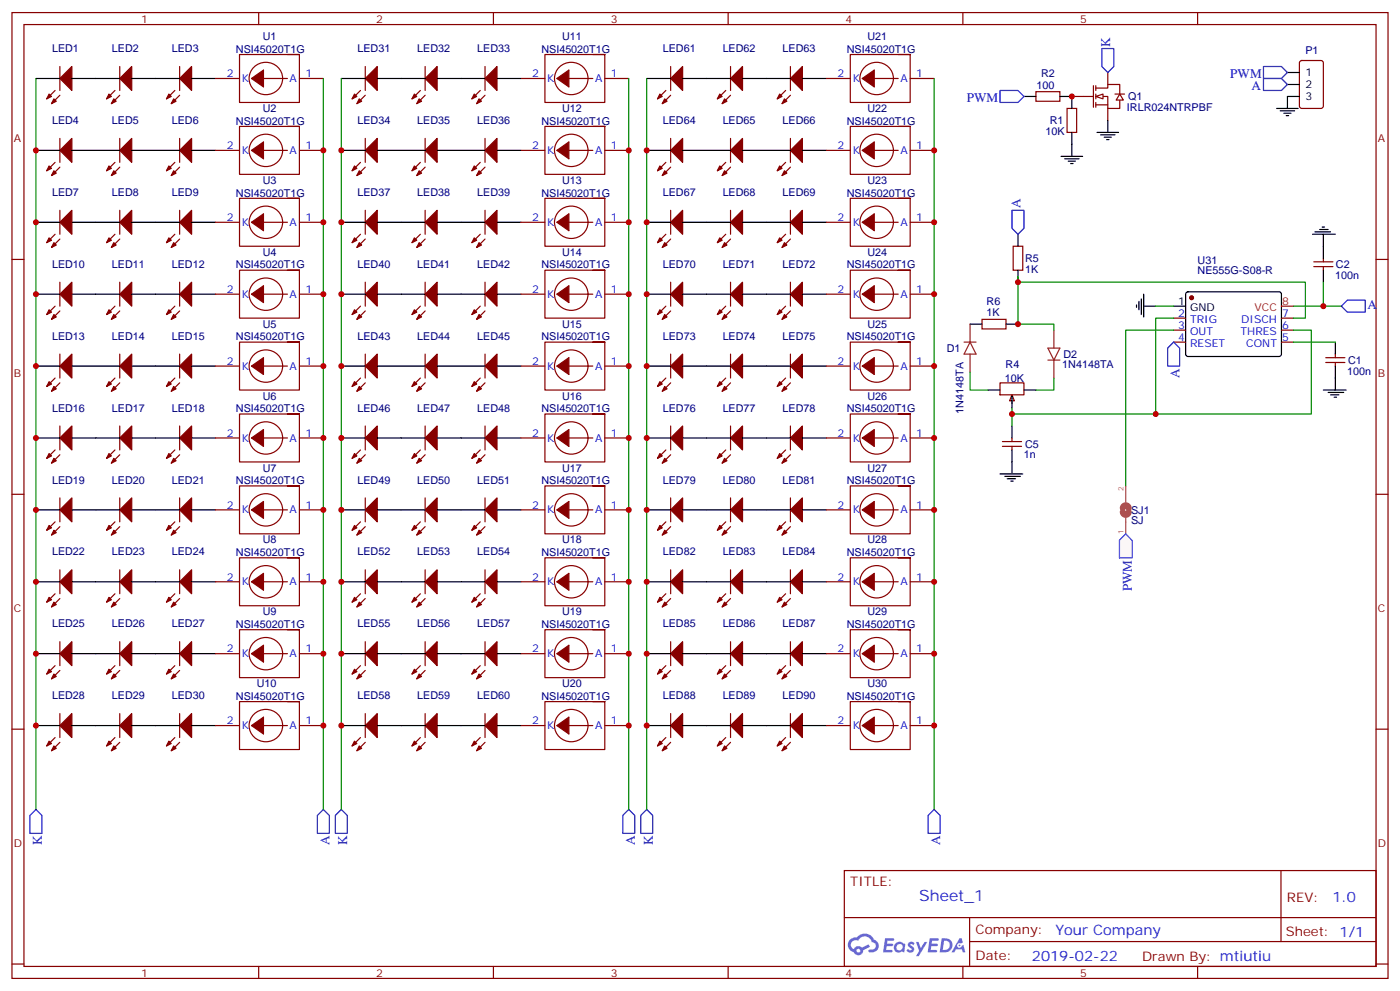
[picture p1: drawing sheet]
<svg xmlns="http://www.w3.org/2000/svg" width="412mm" height="292mm" viewBox="0 0 412 292" stroke-linecap="round" stroke-linejoin="round" font-family="sans-serif">
<defs><g id="words">
<text font-size="4.6" fill="#00f" x="270.8" y="265.3">Sheet_1</text>
<g font-size="4.2" fill="#00f">
<text x="392.5" y="265.6">1.0</text>
<text x="310.9" y="275.1">Your Company</text>
<text x="304" y="282.9">2019-02-22</text>
</g>
<g font-size="3.9" fill="#00f">
<text x="327.1" y="13.8" transform="rotate(-90 327.1 13.8)">K</text>
<text x="362.4" y="23.1">PWM</text>
<text x="368.6" y="26.6">A</text>
<text x="284.8" y="30.2">PWM</text>
<text x="300.6" y="61.2" transform="rotate(-90 300.6 61.2)">A</text>
<text x="402.9" y="90.9">A</text>
<text x="347.4" y="111.4" transform="rotate(-90 347.4 111.4)">A</text>
<text x="333.4" y="174.1" transform="rotate(-90 333.4 174.1)">PWM</text>
<text x="12.4" y="248.7" transform="rotate(-90 12.4 248.7)">K</text>
<text x="97" y="248.9" transform="rotate(-90 97 248.9)">A</text>
<text x="102.3" y="248.7" transform="rotate(-90 102.3 248.7)">K</text>
<text x="187" y="248.9" transform="rotate(-90 187 248.9)">A</text>
<text x="192.3" y="248.7" transform="rotate(-90 192.3 248.7)">K</text>
<text x="276.9" y="248.9" transform="rotate(-90 276.9 248.9)">A</text>
</g>
<g font-size="3.9" fill="#800">
<text x="250.5" y="260.9">TITLE:</text>
<text x="379.1" y="265.6">REV:</text>
<text x="287.4" y="275.1">Company:</text>
<text x="378.7" y="275.7">Sheet: 1/1</text>
<text x="287.4" y="282.8">Date:</text>
<text x="336.4" y="282.8">Drawn By: mtiutiu</text>
</g>
<g font-size="3.2" fill="#800">
<text x="41.6" y="6.7">1</text>
<text x="110.8" y="6.7">2</text>
<text x="179.9" y="6.7">3</text>
<text x="249.1" y="6.7">4</text>
<text x="318.2" y="6.7">5</text>
<text x="4.1" y="41.8">A</text>
<text x="405.9" y="41.8">A</text>
<text x="4.1" y="110.9">B</text>
<text x="405.9" y="110.9">B</text>
<text x="4.1" y="180.1">C</text>
<text x="405.9" y="180.1">C</text>
<text x="4.1" y="249.2">D</text>
<text x="405.9" y="249.2">D</text>
<text x="41.6" y="287.5">1</text>
<text x="110.8" y="287.5">2</text>
<text x="179.9" y="287.5">3</text>
<text x="249.1" y="287.5">4</text>
<text x="318.2" y="287.5">5</text>
</g>
<g font-size="3.2" fill="#000080">
<text x="77.4" y="11.8">U1</text>
<text x="165.6" y="11.8">U11</text>
<text x="255.5" y="11.8">U21</text>
<text x="15.3" y="15.3">LED1</text>
<text x="33" y="15.3">LED2</text>
<text x="50.6" y="15.3">LED3</text>
<text x="69.5" y="15.5">NSI45020T1G</text>
<text x="105.3" y="15.3">LED31</text>
<text x="122.9" y="15.3">LED32</text>
<text x="140.6" y="15.3">LED33</text>
<text x="159.5" y="15.5">NSI45020T1G</text>
<text x="195.2" y="15.3">LED61</text>
<text x="212.9" y="15.3">LED62</text>
<text x="230.5" y="15.3">LED63</text>
<text x="249.4" y="15.5">NSI45020T1G</text>
<text x="384.5" y="15.9">P1</text>
<text x="306.7" y="22.8">R2</text>
<text x="305.4" y="26.1">100</text>
<text x="332.3" y="29.5">Q1</text>
<text x="77.4" y="33">U2</text>
<text x="165.6" y="33">U12</text>
<text x="255.5" y="33">U22</text>
<text x="332" y="32.6">IRLR024NTRPBF</text>
<text x="15.3" y="36.5">LED4</text>
<text x="33" y="36.5">LED5</text>
<text x="50.6" y="36.5">LED6</text>
<text x="69.5" y="36.7">NSI45020T1G</text>
<text x="105.3" y="36.5">LED34</text>
<text x="122.9" y="36.5">LED35</text>
<text x="140.6" y="36.5">LED36</text>
<text x="159.5" y="36.7">NSI45020T1G</text>
<text x="195.2" y="36.5">LED64</text>
<text x="212.9" y="36.5">LED65</text>
<text x="230.5" y="36.5">LED66</text>
<text x="249.4" y="36.7">NSI45020T1G</text>
<text x="308" y="39.7">10K</text>
<text x="309.2" y="36.5">R1</text>
<text x="15.3" y="57.7">LED7</text>
<text x="33" y="57.7">LED8</text>
<text x="50.6" y="57.7">LED9</text>
<text x="69.5" y="57.9">NSI45020T1G</text>
<text x="77.4" y="54.2">U3</text>
<text x="105.3" y="57.7">LED37</text>
<text x="122.9" y="57.7">LED38</text>
<text x="140.6" y="57.7">LED39</text>
<text x="159.5" y="57.9">NSI45020T1G</text>
<text x="165.6" y="54.2">U13</text>
<text x="195.2" y="57.7">LED67</text>
<text x="212.9" y="57.7">LED68</text>
<text x="230.5" y="57.7">LED69</text>
<text x="249.4" y="57.9">NSI45020T1G</text>
<text x="255.5" y="54.2">U23</text>
<text x="77.4" y="75.3">U4</text>
<text x="165.6" y="75.3">U14</text>
<text x="255.5" y="75.3">U24</text>
<text x="302" y="77.2">R5</text>
<text x="352.8" y="77.6">U31</text>
<text x="15.3" y="78.8">LED10</text>
<text x="33" y="78.8">LED11</text>
<text x="50.6" y="78.8">LED12</text>
<text x="69.5" y="79">NSI45020T1G</text>
<text x="105.3" y="78.8">LED40</text>
<text x="122.9" y="78.8">LED41</text>
<text x="140.6" y="78.8">LED42</text>
<text x="159.5" y="79">NSI45020T1G</text>
<text x="195.2" y="78.8">LED70</text>
<text x="212.9" y="78.8">LED71</text>
<text x="230.5" y="78.8">LED72</text>
<text x="249.4" y="79">NSI45020T1G</text>
<text x="302" y="80.4">1K</text>
<text x="352.8" y="80.8">NE555G-S08-R</text>
<text x="393.3" y="82.1">100n</text>
<text x="393.5" y="78.9">C2</text>
<text x="290.6" y="89.7">R6</text>
<text x="290.6" y="93">1K</text>
<text x="15.3" y="100">LED13</text>
<text x="33" y="100">LED14</text>
<text x="50.6" y="100">LED15</text>
<text x="69.5" y="100.2">NSI45020T1G</text>
<text x="77.4" y="96.5">U5</text>
<text x="105.3" y="100">LED43</text>
<text x="122.9" y="100">LED44</text>
<text x="140.6" y="100">LED45</text>
<text x="159.5" y="100.2">NSI45020T1G</text>
<text x="165.6" y="96.5">U15</text>
<text x="195.2" y="100">LED73</text>
<text x="212.9" y="100">LED74</text>
<text x="230.5" y="100">LED75</text>
<text x="249.4" y="100.2">NSI45020T1G</text>
<text x="255.5" y="96.5">U25</text>
<text x="278.9" y="103.5">D1</text>
<text x="313.3" y="105.3">D2</text>
<text x="397.1" y="107.1">C1</text>
<text x="296" y="112.5">10K</text>
<text x="296.2" y="108.4">R4</text>
<text x="312.9" y="108.5">1N4148TA</text>
<text x="396.9" y="110.4">100n</text>
<text x="77.4" y="117.7">U6</text>
<text x="165.6" y="117.7">U16</text>
<text x="255.5" y="117.7">U26</text>
<text x="15.3" y="121.2">LED16</text>
<text x="33" y="121.2">LED17</text>
<text x="50.6" y="121.2">LED18</text>
<text x="69.5" y="121.4">NSI45020T1G</text>
<text x="105.3" y="121.2">LED46</text>
<text x="122.9" y="121.2">LED47</text>
<text x="140.6" y="121.2">LED48</text>
<text x="159.5" y="121.4">NSI45020T1G</text>
<text x="195.2" y="121.2">LED76</text>
<text x="212.9" y="121.2">LED77</text>
<text x="230.5" y="121.2">LED78</text>
<text x="249.4" y="121.4">NSI45020T1G</text>
<text x="283.8" y="121.8" transform="rotate(-90 283.8 121.8)">1N4148TA</text>
<text x="302" y="131.8">C5</text>
<text x="301.6" y="134.9">1n</text>
<text x="15.3" y="142.3">LED19</text>
<text x="33" y="142.3">LED20</text>
<text x="50.6" y="142.3">LED21</text>
<text x="69.5" y="142.5">NSI45020T1G</text>
<text x="77.4" y="138.8">U7</text>
<text x="105.3" y="142.3">LED49</text>
<text x="122.9" y="142.3">LED50</text>
<text x="140.6" y="142.3">LED51</text>
<text x="159.5" y="142.5">NSI45020T1G</text>
<text x="165.6" y="138.8">U17</text>
<text x="195.2" y="142.3">LED79</text>
<text x="212.9" y="142.3">LED80</text>
<text x="230.5" y="142.3">LED81</text>
<text x="249.4" y="142.5">NSI45020T1G</text>
<text x="255.5" y="138.8">U27</text>
<text x="333.2" y="154.4">SJ</text>
<text x="333.2" y="151.3">SJ1</text>
<text x="77.4" y="160">U8</text>
<text x="165.6" y="160">U18</text>
<text x="255.5" y="160">U28</text>
<text x="15.3" y="163.5">LED22</text>
<text x="33" y="163.5">LED23</text>
<text x="50.6" y="163.5">LED24</text>
<text x="69.5" y="163.7">NSI45020T1G</text>
<text x="105.3" y="163.5">LED52</text>
<text x="122.9" y="163.5">LED53</text>
<text x="140.6" y="163.5">LED54</text>
<text x="159.5" y="163.7">NSI45020T1G</text>
<text x="195.2" y="163.5">LED82</text>
<text x="212.9" y="163.5">LED83</text>
<text x="230.5" y="163.5">LED84</text>
<text x="249.4" y="163.7">NSI45020T1G</text>
<text x="15.3" y="184.7">LED25</text>
<text x="33" y="184.7">LED26</text>
<text x="50.6" y="184.7">LED27</text>
<text x="69.5" y="184.9">NSI45020T1G</text>
<text x="77.4" y="181.2">U9</text>
<text x="105.3" y="184.7">LED55</text>
<text x="122.9" y="184.7">LED56</text>
<text x="140.6" y="184.7">LED57</text>
<text x="159.5" y="184.9">NSI45020T1G</text>
<text x="165.6" y="181.2">U19</text>
<text x="195.2" y="184.7">LED85</text>
<text x="212.9" y="184.7">LED86</text>
<text x="230.5" y="184.7">LED87</text>
<text x="249.4" y="184.9">NSI45020T1G</text>
<text x="255.5" y="181.2">U29</text>
<text x="75.6" y="202.3">U10</text>
<text x="165.6" y="202.3">U20</text>
<text x="255.5" y="202.3">U30</text>
<text x="15.3" y="205.8">LED28</text>
<text x="33" y="205.8">LED29</text>
<text x="50.6" y="205.8">LED30</text>
<text x="69.5" y="206">NSI45020T1G</text>
<text x="105.3" y="205.8">LED58</text>
<text x="122.9" y="205.8">LED59</text>
<text x="140.6" y="205.8">LED60</text>
<text x="159.5" y="206">NSI45020T1G</text>
<text x="195.2" y="205.8">LED88</text>
<text x="212.9" y="205.8">LED89</text>
<text x="230.5" y="205.8">LED90</text>
<text x="249.4" y="206">NSI45020T1G</text>
</g>
<g font-size="3.2" fill="#00f">
<text x="66.8" y="22.8">2</text>
<text x="90" y="22.8">1</text>
<text x="156.7" y="22.8">2</text>
<text x="179.9" y="22.8">1</text>
<text x="246.7" y="22.8">2</text>
<text x="269.9" y="22.8">1</text>
<text x="71.3" y="24.2">K</text>
<text x="85.3" y="24.2">A</text>
<text x="161.2" y="24.2">K</text>
<text x="175.3" y="24.2">A</text>
<text x="251.2" y="24.2">K</text>
<text x="265.2" y="24.2">A</text>
<text x="66.8" y="43.9">2</text>
<text x="71.3" y="45.3">K</text>
<text x="85.3" y="45.3">A</text>
<text x="90" y="43.9">1</text>
<text x="156.7" y="43.9">2</text>
<text x="161.2" y="45.3">K</text>
<text x="175.3" y="45.3">A</text>
<text x="179.9" y="43.9">1</text>
<text x="246.7" y="43.9">2</text>
<text x="251.2" y="45.3">K</text>
<text x="265.2" y="45.3">A</text>
<text x="269.9" y="43.9">1</text>
<text x="66.8" y="65.1">2</text>
<text x="90" y="65.1">1</text>
<text x="156.7" y="65.1">2</text>
<text x="179.9" y="65.1">1</text>
<text x="246.7" y="65.1">2</text>
<text x="269.9" y="65.1">1</text>
<text x="71.3" y="66.5">K</text>
<text x="85.3" y="66.5">A</text>
<text x="161.2" y="66.5">K</text>
<text x="175.3" y="66.5">A</text>
<text x="251.2" y="66.5">K</text>
<text x="265.2" y="66.5">A</text>
<text x="66.8" y="86.3">2</text>
<text x="71.3" y="87.7">K</text>
<text x="85.3" y="87.7">A</text>
<text x="90" y="86.3">1</text>
<text x="156.7" y="86.3">2</text>
<text x="161.2" y="87.7">K</text>
<text x="175.3" y="87.7">A</text>
<text x="179.9" y="86.3">1</text>
<text x="246.7" y="86.3">2</text>
<text x="251.2" y="87.7">K</text>
<text x="265.2" y="87.7">A</text>
<text x="269.9" y="86.3">1</text>
<text x="347.1" y="93.3">2</text>
<text x="350.6" y="95.1">TRIG</text>
<text x="365.6" y="95.1">DISCH</text>
<text x="377.6" y="93.3">7</text>
<text x="347.1" y="96.8">3</text>
<text x="347.1" y="100.4">4</text>
<text x="350.6" y="98.6">OUT</text>
<text x="365.4" y="98.6">THRES</text>
<text x="377.6" y="100.4">5</text>
<text x="377.6" y="96.8">6</text>
<text x="66.8" y="107.4">2</text>
<text x="90" y="107.4">1</text>
<text x="156.7" y="107.4">2</text>
<text x="179.9" y="107.4">1</text>
<text x="246.7" y="107.4">2</text>
<text x="269.9" y="107.4">1</text>
<text x="350.6" y="102.1">RESET</text>
<text x="367.1" y="102.1">CONT</text>
<text x="71.3" y="108.8">K</text>
<text x="85.3" y="108.8">A</text>
<text x="161.2" y="108.8">K</text>
<text x="175.3" y="108.8">A</text>
<text x="251.2" y="108.8">K</text>
<text x="265.2" y="108.8">A</text>
<text x="66.8" y="128.6">2</text>
<text x="71.3" y="130">K</text>
<text x="85.3" y="130">A</text>
<text x="90" y="128.6">1</text>
<text x="156.7" y="128.6">2</text>
<text x="161.2" y="130">K</text>
<text x="175.3" y="130">A</text>
<text x="179.9" y="128.6">1</text>
<text x="246.7" y="128.6">2</text>
<text x="251.2" y="130">K</text>
<text x="265.2" y="130">A</text>
<text x="269.9" y="128.6">1</text>
<text x="66.8" y="149.8">2</text>
<text x="90" y="149.8">1</text>
<text x="156.7" y="149.8">2</text>
<text x="179.9" y="149.8">1</text>
<text x="246.7" y="149.8">2</text>
<text x="269.9" y="149.8">1</text>
<text x="71.3" y="151.2">K</text>
<text x="85.3" y="151.2">A</text>
<text x="161.2" y="151.2">K</text>
<text x="175.3" y="151.2">A</text>
<text x="251.2" y="151.2">K</text>
<text x="265.2" y="151.2">A</text>
<text x="66.8" y="170.9">2</text>
<text x="71.3" y="172.3">K</text>
<text x="85.3" y="172.3">A</text>
<text x="90" y="170.9">1</text>
<text x="156.7" y="170.9">2</text>
<text x="161.2" y="172.3">K</text>
<text x="175.3" y="172.3">A</text>
<text x="179.9" y="170.9">1</text>
<text x="246.7" y="170.9">2</text>
<text x="251.2" y="172.3">K</text>
<text x="265.2" y="172.3">A</text>
<text x="269.9" y="170.9">1</text>
<text x="66.8" y="192.1">2</text>
<text x="71.3" y="193.5">K</text>
<text x="85.3" y="193.5">A</text>
<text x="90" y="192.1">1</text>
<text x="156.7" y="192.1">2</text>
<text x="161.2" y="193.5">K</text>
<text x="175.3" y="193.5">A</text>
<text x="179.9" y="192.1">1</text>
<text x="246.7" y="192.1">2</text>
<text x="251.2" y="193.5">K</text>
<text x="265.2" y="193.5">A</text>
<text x="269.9" y="192.1">1</text>
<text x="66.8" y="213.3">2</text>
<text x="71.3" y="214.7">K</text>
<text x="85.3" y="214.7">A</text>
<text x="90" y="213.3">1</text>
<text x="156.7" y="213.3">2</text>
<text x="161.2" y="214.7">K</text>
<text x="175.3" y="214.7">A</text>
<text x="179.9" y="213.3">1</text>
<text x="246.7" y="213.3">2</text>
<text x="251.2" y="214.7">K</text>
<text x="265.2" y="214.7">A</text>
<text x="269.9" y="213.3">1</text>
</g>
<g font-size="3.2">
<text x="384.5" y="22.4">1</text>
<text x="384.5" y="25.9">2</text>
<text x="384.5" y="29.5">3</text>
<text x="347.1" y="89.8">1</text>
<text x="350.6" y="91.5">GND</text>
</g>
<g font-size="3.2" fill="#f00">
<text x="377.6" y="89.8">8</text>
<text x="369.6" y="91.5">VCC</text>
</g>
<g font-size="2.1" fill="#a54b4b">
<text x="330.9" y="144.5" transform="rotate(-90 330.9 144.5)">2</text>
<text x="330.9" y="157.2" transform="rotate(-90 330.9 157.2)">1</text>
</g>
</g></defs>
<g fill="none" stroke="#870000" stroke-width=".35">
<path d="M3.5 3.7h405.4v284.3h-405.4zM7.1 7.2h398.2v277.3h-398.2zM76.2 3.7v3.5M145.3 3.7v3.5M214.5 3.7v3.5M283.6 3.7v3.5M352.8 3.7v3.5M3.5 76.4h3.6M405.3 76.4h3.6M3.5 145.5h3.6M405.3 145.5h3.6M3.5 214.7h3.6"/>
<path d="M405.3 214.7h3.6M248.7 256.3h156.6v28.2h-156.6zM377.3 256.3v20.9M248.7 270.1h156.5M285.6 277.2h119.6M285.6 270.1v14.2M3.5 283.8h3.6M76.2 284.5v3.5M145.3 284.5v3.5M214.5 284.5v3.5M283.6 284.5v3.5M352.8 284.5v3.5"/>
<path d="M405.3 283.8h3.6"/>
</g>
<g fill="#5487ff">
<path d="M267.7 277.5a1.22 1.22 0 0 1 1.7 .2l-.4 .6a.47 .47 0 0 0-.3-.4 .47 .47 0 0 0-.5 .2l.1 .2a1.14 1.14 0 0 1 .8 1.8 1.14 1.14 0 0 1-1.9 0l-.2-.2 .5-.6 .7 .5a.29 .29 0 0 0 .3-.3 .29 .29 0 0 0-.2-.3 1.04 1.04 0 0 1-.6-1.7z"/>
<path d="M260.7 276.2h2.4l.3 .2-.2 .5-1.8 .1-.1 .8h1.5l.3 .4-.3 .4h-1.6l-.2 1.1h1.7l.2 .3-.2 .3-2.6 .1z"/>
<path d="M273.8 276.2h2.4l.3 .2-.1 .5-1.8 .1-.2 .8h1.6l.3 .4-.4 .4-1.6-.1-.1 1.1 1.7 .1 .2 .3-.2 .3-2.6 .1z"/>
<path d="M282.6 276.2h.7l.3 1.3-.6 .3a.69 .69 0 0 0-1 .3 .69 .69 0 0 0 .4 .9 .69 .69 0 0 0 .9-.6l.5-.2 .6 2.2h-.8l-.2-.9h-1.8l-.5 .9h-.8z"/>
<path d="M269.8 277.3h.8l.6 1.8 1.1-1.8h.9l-2.6 4.2h-.8l.9-1.5z"/>
<path d="M277.4 276.2l-.6 4.2h1.3a2.11 2.11 0 0 0 2.5-2.1 2.11 2.11 0 0 0-2.5-2.1zM278.1 277a1.39 1.39 0 0 1 1.7 1.4 1.39 1.39 0 0 1-1.8 1.2h-.3z"/>
<path d="M263.7 277.8a1.54 1.54 0 0 0-.1 2.2 1.54 1.54 0 0 0 2.2 .1l.6 .3 .3-2.3-.2-.3h-.4a1.49 1.49 0 0 0-2.4 0zM264 278.8a.94 .94 0 0 1 1.8 0 .94 .94 0 0 1-1.8 0z"/>
<path d="M250.4 276.6a2.18 2.18 0 0 0 1.1 3.7 1.44 1.44 0 0 0 1.6 .9 1.44 1.44 0 0 0 1.2-1.4l2-1.1-.5-.7-1.9 1a1.47 1.47 0 0 0-2.4 .4 1.39 1.39 0 0 1-.7-1.9 1.39 1.39 0 0 1 2-.5 2.12 2.12 0 0 1 2.2-1.3 2.12 2.12 0 0 1 1.9 1.7 1.14 1.14 0 0 1 1.1 1.4 1.14 1.14 0 0 1-1.7 .7 .43 .43 0 0 0-.5 .4 .43 .43 0 0 0 .4 .5 1.98 1.98 0 0 0 2.5-1.2 1.98 1.98 0 0 0-1.2-2.6 3.1 3.1 0 0 0-5.3-.6l-.9 .1zM252.3 279.9a.55 .55 0 0 1 1.1 0 .55 .55 0 0 1-1.1 0z"/>
<circle cx="282.6" cy="278.3" r=".26"/>
</g>
<g fill="none" stroke="#870000" stroke-width=".35">
<path d="M17.6 19.6v7M35.3 19.6v7M52.9 19.6v7M84.7 16.1h3.5h-17.6v14.1h17.6v-14.1M107.6 19.6v7M125.2 19.6v7M142.9 19.6v7M174.6 16.1h3.6h-17.7v14.1h17.7v-14.1M197.6 19.6v7M215.2 19.6v7M232.8 19.6v7M264.6 16.1h3.5h-17.6v14.1h17.6v-14.1"/>
<path d="M16.2 26.6l-2.4 2.5M17.6 28l-2.4 2.5M33.9 26.6l-2.5 2.5M35.3 28l-2.5 2.5M51.5 26.6l-2.5 2.5M52.9 28l-2.5 2.5M63.5 23.1h7.1M74.1 23.1h10.6M74.5 20a4.9 4.9 0 0 1 7.2-.5 4.9 4.9 0 0 1 0 7.2 4.9 4.9 0 0 1-7.2-.5 4.6 4.6 0 0 1 0-6.2zM84.7 37.2h3.5h-17.6v14.1h17.6v-14.1M88.2 23.1h7M106.2 26.6l-2.5 2.5"/>
<path d="M107.6 28l-2.5 2.5M123.8 26.6l-2.4 2.5M125.2 28l-2.4 2.5M141.5 26.6l-2.5 2.5M142.9 28l-2.5 2.5M153.5 23.1h7M164 23.1h10.6M164.5 20a4.9 4.9 0 0 1 7.2-.5 4.9 4.9 0 0 1 0 7.2 4.9 4.9 0 0 1-7.2-.5 4.6 4.6 0 0 1 0-6.2zM174.6 37.2h3.6h-17.7v14.1h17.7v-14.1M178.2 23.1h7M196.1 26.6l-2.4 2.5M197.6 28l-2.5 2.5"/>
<path d="M213.8 26.6l-2.5 2.5M215.2 28l-2.5 2.5M231.4 26.6l-2.4 2.5M232.8 28l-2.4 2.5M243.4 23.1h7.1M254 23.1h10.6M254.5 20a4.9 4.9 0 0 1 7.1-.5 4.9 4.9 0 0 1 0 7.2 4.9 4.9 0 0 1-7.1-.5 4.6 4.6 0 0 1 0-6.2zM264.6 37.2h3.5h-17.6v14.1h17.6v-14.1M268.1 23.1h7.1M319.3 28.4h2.8M322.1 25.2v6.4M322.8 25.9h3.5v-1h3.5v2.8"/>
<path d="M322.8 28.4h3.5v3.5h3.5v-2.4M322.8 30.9h3.5M322.8 25.2v1.4M322.8 27.7v1.4M322.8 30.2v1.4M328.4 27.7h2.9M16.2 47.8l-2.4 2.5M17.6 40.7v7.1M17.6 49.2l-2.4 2.5M33.9 47.8l-2.5 2.5M35.3 40.7v7.1M35.3 49.2l-2.5 2.5"/>
<path d="M51.5 47.8l-2.5 2.5M52.9 40.7v7.1M52.9 49.2l-2.5 2.5M63.5 44.3h7.1M74.1 44.3h10.6M74.5 41.2a4.9 4.9 0 0 1 7.2-.5 4.9 4.9 0 0 1 0 7.2 4.9 4.9 0 0 1-7.2-.6 4.6 4.6 0 0 1 0-6.1zM84.7 58.4h3.5h-17.6v14.1h17.6v-14.1M88.2 44.3h7M106.2 47.8l-2.5 2.5M107.6 40.7v7.1M107.6 49.2l-2.5 2.5M123.8 47.8l-2.4 2.5"/>
<path d="M125.2 40.7v7.1M125.2 49.2l-2.4 2.5M141.5 47.8l-2.5 2.5M142.9 40.7v7.1M142.9 49.2l-2.5 2.5M153.5 44.3h7M164 44.3h10.6M164.5 41.2a4.9 4.9 0 0 1 7.2-.5 4.9 4.9 0 0 1 0 7.2 4.9 4.9 0 0 1-7.2-.6 4.6 4.6 0 0 1 0-6.1zM174.6 58.4h3.6h-17.7v14.1h17.7v-14.1M178.2 44.3h7M196.1 47.8l-2.4 2.5M197.6 40.7v7.1"/>
<path d="M197.6 49.2l-2.5 2.5M213.8 47.8l-2.5 2.5M215.2 40.7v7.1M215.2 49.2l-2.5 2.5M231.4 47.8l-2.4 2.5M232.8 40.7v7.1M232.8 49.2l-2.4 2.5M243.4 44.3h7.1M254 44.3h10.6M254.5 41.2a4.9 4.9 0 0 1 7.1-.5 4.9 4.9 0 0 1 0 7.2 4.9 4.9 0 0 1-7.1-.6 4.6 4.6 0 0 1 0-6.1zM264.6 58.4h3.5h-17.6v14.1h17.6v-14.1M268.1 44.3h7.1"/>
<path d="M16.2 69l-2.4 2.4M17.6 61.9v7.1M17.6 70.4l-2.4 2.4M33.9 69l-2.5 2.4M35.3 61.9v7.1M35.3 70.4l-2.5 2.4M51.5 69l-2.5 2.4M52.9 61.9v7.1M52.9 70.4l-2.5 2.4M63.5 65.4h7.1M74.1 65.4h10.6M74.5 62.4a4.9 4.9 0 0 1 7.2-.5 4.9 4.9 0 0 1 0 7.1 4.9 4.9 0 0 1-7.2-.5 4.6 4.6 0 0 1 0-6.1z"/>
<path d="M84.7 79.6h3.5h-17.6v14.1h17.6v-14.1M88.2 65.4h7M106.2 69l-2.5 2.4M107.6 61.9v7.1M107.6 70.4l-2.5 2.4M123.8 69l-2.4 2.4M125.2 61.9v7.1M125.2 70.4l-2.4 2.4M141.5 69l-2.5 2.4M142.9 61.9v7.1M142.9 70.4l-2.5 2.4M153.5 65.4h7"/>
<path d="M164 65.4h10.6M164.5 62.4a4.9 4.9 0 0 1 7.2-.5 4.9 4.9 0 0 1 0 7.1 4.9 4.9 0 0 1-7.2-.5 4.6 4.6 0 0 1 0-6.1zM174.6 79.6h3.6h-17.7v14.1h17.7v-14.1M178.2 65.4h7M196.1 69l-2.4 2.4M197.6 61.9v7.1M197.6 70.4l-2.5 2.4M213.8 69l-2.5 2.4M215.2 61.9v7.1M215.2 70.4l-2.5 2.4M231.4 69l-2.4 2.4M232.8 61.9v7.1"/>
<path d="M232.8 70.4l-2.4 2.4M243.4 65.4h7.1M254 65.4h10.6M254.5 62.4a4.9 4.9 0 0 1 7.1-.5 4.9 4.9 0 0 1 0 7.1 4.9 4.9 0 0 1-7.1-.5 4.6 4.6 0 0 1 0-6.1zM264.6 79.6h3.5h-17.6v14.1h17.6v-14.1M268.1 65.4h7.1M16.2 90.1l-2.4 2.5M17.6 83.1v7M17.6 91.5l-2.4 2.5M33.9 90.1l-2.5 2.5M35.3 83.1v7M35.3 91.5l-2.5 2.5"/>
<path d="M51.5 90.1l-2.5 2.5M52.9 83.1v7M52.9 91.5l-2.5 2.5M63.5 86.6h7.1M74.1 86.6h10.6M74.5 83.5a4.9 4.9 0 0 1 7.2-.5 4.9 4.9 0 0 1 0 7.2 4.9 4.9 0 0 1-7.2-.5 4.6 4.6 0 0 1 0-6.2zM88.2 86.6h7M106.2 90.1l-2.5 2.5M107.6 83.1v7M107.6 91.5l-2.5 2.5M123.8 90.1l-2.4 2.5M125.2 83.1v7"/>
<path d="M125.2 91.5l-2.4 2.5M141.5 90.1l-2.5 2.5M142.9 83.1v7M142.9 91.5l-2.5 2.5M153.5 86.6h7M164 86.6h10.6M164.5 83.5a4.9 4.9 0 0 1 7.2-.5 4.9 4.9 0 0 1 0 7.2 4.9 4.9 0 0 1-7.2-.5 4.6 4.6 0 0 1 0-6.2zM178.2 86.6h7M196.1 90.1l-2.4 2.5M197.6 83.1v7M197.6 91.5l-2.5 2.5M213.8 90.1l-2.5 2.5"/>
<path d="M215.2 83.1v7M215.2 91.5l-2.5 2.5M231.4 90.1l-2.4 2.5M232.8 83.1v7M232.8 91.5l-2.4 2.5M243.4 86.6h7.1M254 86.6h10.6M254.5 83.5a4.9 4.9 0 0 1 7.1-.5 4.9 4.9 0 0 1 0 7.2 4.9 4.9 0 0 1-7.1-.5 4.6 4.6 0 0 1 0-6.2zM268.1 86.6h7.1M16.2 111.3l-2.4 2.5M17.6 104.2v7.1M17.6 112.7l-2.4 2.5"/>
<path d="M33.9 111.3l-2.5 2.5M35.3 104.2v7.1M35.3 112.7l-2.5 2.5M51.5 111.3l-2.5 2.5M52.9 104.2v7.1M52.9 112.7l-2.5 2.5M63.5 107.8h7.1M74.1 107.8h10.6M74.5 104.7a4.9 4.9 0 0 1 7.2-.5 4.9 4.9 0 0 1 0 7.2 4.9 4.9 0 0 1-7.2-.6 4.6 4.6 0 0 1 0-6.1zM84.7 100.7h3.5h-17.6v14.1h17.6v-14.1M88.2 107.8h7M106.2 111.3l-2.5 2.5"/>
<path d="M107.6 104.2v7.1M107.6 112.7l-2.5 2.5M123.8 111.3l-2.4 2.5M125.2 104.2v7.1M125.2 112.7l-2.4 2.5M141.5 111.3l-2.5 2.5M142.9 104.2v7.1M142.9 112.7l-2.5 2.5M153.5 107.8h7M164 107.8h10.6M164.5 104.7a4.9 4.9 0 0 1 7.2-.5 4.9 4.9 0 0 1 0 7.2 4.9 4.9 0 0 1-7.2-.6 4.6 4.6 0 0 1 0-6.1zM174.6 100.7h3.6h-17.7v14.1h17.7v-14.1"/>
<path d="M178.2 107.8h7M196.1 111.3l-2.4 2.5M197.6 104.2v7.1M197.6 112.7l-2.5 2.5M213.8 111.3l-2.5 2.5M215.2 104.2v7.1M215.2 112.7l-2.5 2.5M231.4 111.3l-2.4 2.5M232.8 104.2v7.1M232.8 112.7l-2.4 2.5M243.4 107.8h7.1M254 107.8h10.6"/>
<path d="M254.5 104.7a4.9 4.9 0 0 1 7.1-.5 4.9 4.9 0 0 1 0 7.2 4.9 4.9 0 0 1-7.1-.6 4.6 4.6 0 0 1 0-6.1zM264.6 100.7h3.5h-17.6v14.1h17.6v-14.1M268.1 107.8h7.1M16.2 132.5l-2.4 2.4M17.6 125.4v7.1M17.6 133.9l-2.4 2.4M33.9 132.5l-2.5 2.4M35.3 125.4v7.1M35.3 133.9l-2.5 2.4M51.5 132.5l-2.5 2.4M52.9 125.4v7.1M52.9 133.9l-2.5 2.4"/>
<path d="M63.5 128.9h7.1M74.1 128.9h10.6M74.5 125.9a4.9 4.9 0 0 1 7.2-.5 4.9 4.9 0 0 1 0 7.1 4.9 4.9 0 0 1-7.2-.5 4.6 4.6 0 0 1 0-6.1zM84.7 121.9h3.5h-17.6v14.1h17.6v-14.1M88.2 128.9h7M106.2 132.5l-2.5 2.4M107.6 125.4v7.1M107.6 133.9l-2.5 2.4M123.8 132.5l-2.4 2.4M125.2 125.4v7.1M125.2 133.9l-2.4 2.4M141.5 132.5l-2.5 2.4"/>
<path d="M142.9 125.4v7.1M142.9 133.9l-2.5 2.4M153.5 128.9h7M164 128.9h10.6M164.5 125.9a4.9 4.9 0 0 1 7.2-.5 4.9 4.9 0 0 1 0 7.1 4.9 4.9 0 0 1-7.2-.5 4.6 4.6 0 0 1 0-6.1zM174.6 121.9h3.6h-17.7v14.1h17.7v-14.1M178.2 128.9h7M196.1 132.5l-2.4 2.4M197.6 125.4v7.1M197.6 133.9l-2.5 2.4M213.8 132.5l-2.5 2.4M215.2 125.4v7.1"/>
<path d="M215.2 133.9l-2.5 2.4M231.4 132.5l-2.4 2.4M232.8 125.4v7.1M232.8 133.9l-2.4 2.4M243.4 128.9h7.1M254 128.9h10.6M254.5 125.9a4.9 4.9 0 0 1 7.1-.5 4.9 4.9 0 0 1 0 7.1 4.9 4.9 0 0 1-7.1-.5 4.6 4.6 0 0 1 0-6.1zM264.6 121.9h3.5h-17.6v14.1h17.6v-14.1M268.1 128.9h7.1M16.2 153.6l-2.4 2.5M17.6 146.6v7M17.6 155l-2.4 2.5"/>
<path d="M33.9 153.6l-2.5 2.5M35.3 146.6v7M35.3 155l-2.5 2.5M51.5 153.6l-2.5 2.5M52.9 146.6v7M52.9 155l-2.5 2.5M63.5 150.1h7.1M74.1 150.1h10.6M74.5 147a4.9 4.9 0 0 1 7.2-.5 4.9 4.9 0 0 1 0 7.2 4.9 4.9 0 0 1-7.2-.5 4.6 4.6 0 0 1 0-6.2zM84.7 143.1h3.5h-17.6v14.1h17.6v-14.1M88.2 150.1h7M106.2 153.6l-2.5 2.5"/>
<path d="M107.6 146.6v7M107.6 155l-2.5 2.5M123.8 153.6l-2.4 2.5M125.2 146.6v7M125.2 155l-2.4 2.5M141.5 153.6l-2.5 2.5M142.9 146.6v7M142.9 155l-2.5 2.5M153.5 150.1h7M164 150.1h10.6M164.5 147a4.9 4.9 0 0 1 7.2-.5 4.9 4.9 0 0 1 0 7.2 4.9 4.9 0 0 1-7.2-.5 4.6 4.6 0 0 1 0-6.2zM174.6 143.1h3.6h-17.7v14.1h17.7v-14.1"/>
<path d="M178.2 150.1h7M196.1 153.6l-2.4 2.5M197.6 146.6v7M197.6 155l-2.5 2.5M213.8 153.6l-2.5 2.5M215.2 146.6v7M215.2 155l-2.5 2.5M231.4 153.6l-2.4 2.5M232.8 146.6v7M232.8 155l-2.4 2.5M243.4 150.1h7.1M254 150.1h10.6"/>
<path d="M254.5 147a4.9 4.9 0 0 1 7.1-.5 4.9 4.9 0 0 1 0 7.2 4.9 4.9 0 0 1-7.1-.5 4.6 4.6 0 0 1 0-6.2zM264.6 143.1h3.5h-17.6v14.1h17.6v-14.1M268.1 150.1h7.1M16.2 174.8l-2.4 2.5M17.6 167.7v7.1M17.6 176.2l-2.4 2.5M33.9 174.8l-2.5 2.5M35.3 167.7v7.1M35.3 176.2l-2.5 2.5M51.5 174.8l-2.5 2.5M52.9 167.7v7.1M52.9 176.2l-2.5 2.5"/>
<path d="M63.5 171.3h7.1M74.1 171.3h10.6M74.5 168.2a4.9 4.9 0 0 1 7.2-.5 4.9 4.9 0 0 1 0 7.2 4.9 4.9 0 0 1-7.2-.6 4.6 4.6 0 0 1 0-6.1zM84.7 164.2h3.5h-17.6v14.1h17.6v-14.1M88.2 171.3h7M106.2 174.8l-2.5 2.5M107.6 167.7v7.1M107.6 176.2l-2.5 2.5M123.8 174.8l-2.4 2.5M125.2 167.7v7.1M125.2 176.2l-2.4 2.5M141.5 174.8l-2.5 2.5"/>
<path d="M142.9 167.7v7.1M142.9 176.2l-2.5 2.5M153.5 171.3h7M164 171.3h10.6M164.5 168.2a4.9 4.9 0 0 1 7.2-.5 4.9 4.9 0 0 1 0 7.2 4.9 4.9 0 0 1-7.2-.6 4.6 4.6 0 0 1 0-6.1zM174.6 164.2h3.6h-17.7v14.1h17.7v-14.1M178.2 171.3h7M196.1 174.8l-2.4 2.5M197.6 167.7v7.1M197.6 176.2l-2.5 2.5M213.8 174.8l-2.5 2.5M215.2 167.7v7.1"/>
<path d="M215.2 176.2l-2.5 2.5M231.4 174.8l-2.4 2.5M232.8 167.7v7.1M232.8 176.2l-2.4 2.5M243.4 171.3h7.1M254 171.3h10.6M254.5 168.2a4.9 4.9 0 0 1 7.1-.5 4.9 4.9 0 0 1 0 7.2 4.9 4.9 0 0 1-7.1-.6 4.6 4.6 0 0 1 0-6.1zM264.6 164.2h3.5h-17.6v14.1h17.6v-14.1M268.1 171.3h7.1M16.2 196l-2.4 2.4M17.6 188.9v7.1M17.6 197.4l-2.4 2.4"/>
<path d="M33.9 196l-2.5 2.4M35.3 188.9v7.1M35.3 197.4l-2.5 2.4M51.5 196l-2.5 2.4M52.9 188.9v7.1M52.9 197.4l-2.5 2.4M63.5 192.4h7.1M74.1 192.4h10.6M74.5 189.4a4.9 4.9 0 0 1 7.2-.5 4.9 4.9 0 0 1 0 7.1 4.9 4.9 0 0 1-7.2-.5 4.6 4.6 0 0 1 0-6.1zM84.7 185.4h3.5h-17.6v14.1h17.6v-14.1M88.2 192.4h7M106.2 196l-2.5 2.4"/>
<path d="M107.6 188.9v7.1M107.6 197.4l-2.5 2.4M123.8 196l-2.4 2.4M125.2 188.9v7.1M125.2 197.4l-2.4 2.4M141.5 196l-2.5 2.4M142.9 188.9v7.1M142.9 197.4l-2.5 2.4M153.5 192.4h7M164 192.4h10.6M164.5 189.4a4.9 4.9 0 0 1 7.2-.5 4.9 4.9 0 0 1 0 7.1 4.9 4.9 0 0 1-7.2-.5 4.6 4.6 0 0 1 0-6.1zM174.6 185.4h3.6h-17.7v14.1h17.7v-14.1"/>
<path d="M178.2 192.4h7M196.1 196l-2.4 2.4M197.6 188.9v7.1M197.6 197.4l-2.5 2.4M213.8 196l-2.5 2.4M215.2 188.9v7.1M215.2 197.4l-2.5 2.4M231.4 196l-2.4 2.4M232.8 188.9v7.1M232.8 197.4l-2.4 2.4M243.4 192.4h7.1M254 192.4h10.6"/>
<path d="M254.5 189.4a4.9 4.9 0 0 1 7.1-.5 4.9 4.9 0 0 1 0 7.1 4.9 4.9 0 0 1-7.1-.5 4.6 4.6 0 0 1 0-6.1zM264.6 185.4h3.5h-17.6v14.1h17.6v-14.1M268.1 192.4h7.1M16.2 217.1l-2.4 2.5M17.6 210.1v7M17.6 218.5l-2.4 2.5M33.9 217.1l-2.5 2.5M35.3 210.1v7M35.3 218.5l-2.5 2.5M51.5 217.1l-2.5 2.5M52.9 210.1v7M52.9 218.5l-2.5 2.5"/>
<path d="M63.5 213.6h7.1M74.1 213.6h10.6M74.5 210.5a4.9 4.9 0 0 1 7.2-.5 4.9 4.9 0 0 1 0 7.2 4.9 4.9 0 0 1-7.2-.5 4.6 4.6 0 0 1 0-6.2zM84.7 206.6h3.5h-17.6v14.1h17.6v-14.1M88.2 213.6h7M106.2 217.1l-2.5 2.5M107.6 210.1v7M107.6 218.5l-2.5 2.5M123.8 217.1l-2.4 2.5M125.2 210.1v7M125.2 218.5l-2.4 2.5M141.5 217.1l-2.5 2.5"/>
<path d="M142.9 210.1v7M142.9 218.5l-2.5 2.5M153.5 213.6h7M164 213.6h10.6M164.5 210.5a4.9 4.9 0 0 1 7.2-.5 4.9 4.9 0 0 1 0 7.2 4.9 4.9 0 0 1-7.2-.5 4.6 4.6 0 0 1 0-6.2zM174.6 206.6h3.6h-17.7v14.1h17.7v-14.1M178.2 213.6h7M196.1 217.1l-2.4 2.5M197.6 210.1v7M197.6 218.5l-2.5 2.5M213.8 217.1l-2.5 2.5M215.2 210.1v7"/>
<path d="M215.2 218.5l-2.5 2.5M231.4 217.1l-2.4 2.5M232.8 210.1v7M232.8 218.5l-2.4 2.5M243.4 213.6h7.1M254 213.6h10.6M254.5 210.5a4.9 4.9 0 0 1 7.1-.5 4.9 4.9 0 0 1 0 7.2 4.9 4.9 0 0 1-7.1-.5 4.6 4.6 0 0 1 0-6.2zM264.6 206.6h3.5h-17.6v14.1h17.6v-14.1M268.1 213.6h7.1"/>
</g>
<g fill="#870000" stroke="#870000" stroke-width=".35">
<path d="M21.2 19.6v7l-3.6-3.5z"/>
<path d="M14.5 27.7l.7 .7-1.4 .7z"/>
<path d="M15.9 29.1l.7 .7-1.4 .7z"/>
<path d="M38.8 19.6v7l-3.5-3.5z"/>
<path d="M32.1 27.7l.7 .7-1.4 .7z"/>
<path d="M33.5 29.1l.7 .7-1.4 .7z"/>
<path d="M56.4 19.6v7l-3.5-3.5z"/>
<path d="M49.7 27.7l.7 .7-1.4 .7z"/>
<path d="M51.2 29.1l.7 .7-1.5 .7z"/>
<path d="M17.6 44.3l3.6-3.6v7.1z"/>
<path d="M14.5 48.9l.7 .7-1.4 .7z"/>
<path d="M15.9 50.3l.7 .7-1.4 .7z"/>
<path d="M35.3 44.3l3.5-3.6v7.1z"/>
<path d="M32.1 48.9l.7 .7-1.4 .7z"/>
<path d="M33.5 50.3l.7 .7-1.4 .7z"/>
<path d="M52.9 44.3l3.5-3.6v7.1z"/>
<path d="M49.7 48.9l.7 .7-1.4 .7z"/>
<path d="M51.2 50.3l.7 .7-1.5 .7z"/>
<path d="M74.1 23.1l3.5-2.5v5z"/>
<path d="M77.6 20.6v5z"/>
<path d="M74.1 44.3l3.5-2.5v4.9z"/>
<path d="M77.6 41.8v4.9z"/>
<path d="M21.2 61.9v7.1l-3.6-3.6z"/>
<path d="M14.5 70l.7 .7-1.4 .7z"/>
<path d="M15.9 71.4l.7 .7-1.4 .7z"/>
<path d="M38.8 61.9v7.1l-3.5-3.6z"/>
<path d="M32.1 70l.7 .7-1.4 .7z"/>
<path d="M33.5 71.4l.7 .7-1.4 .7z"/>
<path d="M56.4 61.9v7.1l-3.5-3.6z"/>
<path d="M49.7 70l.7 .7-1.4 .7z"/>
<path d="M51.2 71.4l.7 .7-1.5 .7z"/>
<path d="M17.6 86.6l3.6-3.5v7z"/>
<path d="M14.5 91.2l.7 .7-1.4 .7z"/>
<path d="M15.9 92.6l.7 .7-1.4 .7z"/>
<path d="M35.3 86.6l3.5-3.5v7z"/>
<path d="M32.1 91.2l.7 .7-1.4 .7z"/>
<path d="M33.5 92.6l.7 .7-1.4 .7z"/>
<path d="M52.9 86.6l3.5-3.5v7z"/>
<path d="M49.7 91.2l.7 .7-1.4 .7z"/>
<path d="M51.2 92.6l.7 .7-1.5 .7z"/>
<path d="M74.1 65.4l3.5-2.4v4.9z"/>
<path d="M77.6 63v4.9z"/>
<path d="M74.1 86.6l3.5-2.5v5z"/>
<path d="M77.6 84.1v5z"/>
<path d="M17.6 107.8l3.6-3.6v7.1z"/>
<path d="M14.5 112.4l.7 .7-1.4 .7z"/>
<path d="M15.9 113.8l.7 .7-1.4 .7z"/>
<path d="M35.3 107.8l3.5-3.6v7.1z"/>
<path d="M32.1 112.4l.7 .7-1.4 .7z"/>
<path d="M33.5 113.8l.7 .7-1.4 .7z"/>
<path d="M52.9 107.8l3.5-3.6v7.1z"/>
<path d="M49.7 112.4l.7 .7-1.4 .7z"/>
<path d="M51.2 113.8l.7 .7-1.5 .7z"/>
<path d="M17.6 128.9l3.6-3.5v7.1z"/>
<path d="M14.5 133.5l.7 .7-1.4 .7z"/>
<path d="M15.9 134.9l.7 .7-1.4 .7z"/>
<path d="M35.3 128.9l3.5-3.5v7.1z"/>
<path d="M32.1 133.5l.7 .7-1.4 .7z"/>
<path d="M33.5 134.9l.7 .7-1.4 .7z"/>
<path d="M52.9 128.9l3.5-3.5v7.1z"/>
<path d="M49.7 133.5l.7 .7-1.4 .7z"/>
<path d="M51.2 134.9l.7 .7-1.5 .7z"/>
<path d="M74.1 107.8l3.5-2.5v4.9z"/>
<path d="M77.6 105.3v4.9z"/>
<path d="M74.1 128.9l3.5-2.4v4.9z"/>
<path d="M77.6 126.5v4.9z"/>
<path d="M21.2 146.6v7l-3.6-3.5z"/>
<path d="M14.5 154.7l.7 .7-1.4 .7z"/>
<path d="M15.9 156.1l.7 .7-1.4 .7z"/>
<path d="M38.8 146.6v7l-3.5-3.5z"/>
<path d="M32.1 154.7l.7 .7-1.4 .7z"/>
<path d="M33.5 156.1l.7 .7-1.4 .7z"/>
<path d="M52.9 150.1l3.5-3.5v7z"/>
<path d="M49.7 154.7l.7 .7-1.4 .7z"/>
<path d="M51.2 156.1l.7 .7-1.5 .7z"/>
<path d="M17.6 171.3l3.6-3.6v7.1z"/>
<path d="M14.5 175.9l.7 .7-1.4 .7z"/>
<path d="M15.9 177.3l.7 .7-1.4 .7z"/>
<path d="M35.3 171.3l3.5-3.6v7.1z"/>
<path d="M32.1 175.9l.7 .7-1.4 .7z"/>
<path d="M33.5 177.3l.7 .7-1.4 .7z"/>
<path d="M52.9 171.3l3.5-3.6v7.1z"/>
<path d="M49.7 175.9l.7 .7-1.4 .7z"/>
<path d="M51.2 177.3l.7 .7-1.5 .7z"/>
<path d="M74.1 150.1l3.5-2.5v5z"/>
<path d="M77.6 147.6v5z"/>
<path d="M74.1 171.3l3.5-2.5v4.9z"/>
<path d="M77.6 168.8v4.9z"/>
<path d="M17.6 192.4l3.6-3.5v7.1z"/>
<path d="M14.5 197l.7 .7-1.4 .7z"/>
<path d="M15.9 198.4l.7 .7-1.4 .7z"/>
<path d="M35.3 192.4l3.5-3.5v7.1z"/>
<path d="M32.1 197l.7 .7-1.4 .7z"/>
<path d="M33.5 198.4l.7 .7-1.4 .7z"/>
<path d="M52.9 192.4l3.5-3.5v7.1z"/>
<path d="M49.7 197l.7 .7-1.4 .7z"/>
<path d="M51.2 198.4l.7 .7-1.5 .7z"/>
<path d="M17.6 213.6l3.6-3.5v7z"/>
<path d="M14.5 218.2l.7 .7-1.4 .7z"/>
<path d="M15.9 219.6l.7 .7-1.4 .7z"/>
<path d="M35.3 213.6l3.5-3.5v7z"/>
<path d="M32.1 218.2l.7 .7-1.4 .7z"/>
<path d="M33.5 219.6l.7 .7-1.4 .7z"/>
<path d="M52.9 213.6l3.5-3.5v7z"/>
<path d="M49.7 218.2l.7 .7-1.4 .7z"/>
<path d="M51.2 219.6l.7 .7-1.5 .7z"/>
<path d="M74.1 192.4l3.5-2.4v4.9z"/>
<path d="M77.6 190v4.9z"/>
<path d="M74.1 213.6l3.5-2.5v5z"/>
<path d="M77.6 211.1v5z"/>
<path d="M111.1 19.6v7l-3.5-3.5z"/>
<path d="M104.4 27.7l.7 .7-1.4 .7z"/>
<path d="M105.8 29.1l.7 .7-1.4 .7z"/>
<path d="M128.8 19.6v7l-3.6-3.5z"/>
<path d="M122.1 27.7l.7 .7-1.4 .7z"/>
<path d="M123.5 29.1l.7 .7-1.4 .7z"/>
<path d="M146.4 19.6v7l-3.5-3.5z"/>
<path d="M139.7 27.7l.7 .7-1.4 .7z"/>
<path d="M141.1 29.1l.7 .7-1.4 .7z"/>
<path d="M107.6 44.3l3.5-3.6v7.1z"/>
<path d="M104.4 48.9l.7 .7-1.4 .7z"/>
<path d="M105.8 50.3l.7 .7-1.4 .7z"/>
<path d="M125.2 44.3l3.6-3.6v7.1z"/>
<path d="M122.1 48.9l.7 .7-1.4 .7z"/>
<path d="M123.5 50.3l.7 .7-1.4 .7z"/>
<path d="M142.9 44.3l3.5-3.6v7.1z"/>
<path d="M139.7 48.9l.7 .7-1.4 .7z"/>
<path d="M141.1 50.3l.7 .7-1.4 .7z"/>
<path d="M164 23.1l3.6-2.5v5z"/>
<path d="M167.6 20.6v5z"/>
<path d="M164 44.3l3.6-2.5v4.9z"/>
<path d="M167.6 41.8v4.9z"/>
<path d="M111.1 61.9v7.1l-3.5-3.6z"/>
<path d="M104.4 70l.7 .7-1.4 .7z"/>
<path d="M105.8 71.4l.7 .7-1.4 .7z"/>
<path d="M125.2 65.4l3.6-3.5v7.1z"/>
<path d="M122.1 70l.7 .7-1.4 .7z"/>
<path d="M123.5 71.4l.7 .7-1.4 .7z"/>
<path d="M146.4 61.9v7.1l-3.5-3.6z"/>
<path d="M139.7 70l.7 .7-1.4 .7z"/>
<path d="M141.1 71.4l.7 .7-1.4 .7z"/>
<path d="M107.6 86.6l3.5-3.5v7z"/>
<path d="M104.4 91.2l.7 .7-1.4 .7z"/>
<path d="M105.8 92.6l.7 .7-1.4 .7z"/>
<path d="M125.2 86.6l3.6-3.5v7z"/>
<path d="M122.1 91.2l.7 .7-1.4 .7z"/>
<path d="M123.5 92.6l.7 .7-1.4 .7z"/>
<path d="M142.9 86.6l3.5-3.5v7z"/>
<path d="M139.7 91.2l.7 .7-1.4 .7z"/>
<path d="M141.1 92.6l.7 .7-1.4 .7z"/>
<path d="M164 65.4l3.6-2.4v4.9z"/>
<path d="M167.6 63v4.9z"/>
<path d="M164 86.6l3.6-2.5v5z"/>
<path d="M167.6 84.1v5z"/>
<path d="M107.6 107.8l3.5-3.6v7.1z"/>
<path d="M104.4 112.4l.7 .7-1.4 .7z"/>
<path d="M105.8 113.8l.7 .7-1.4 .7z"/>
<path d="M125.2 107.8l3.6-3.6v7.1z"/>
<path d="M122.1 112.4l.7 .7-1.4 .7z"/>
<path d="M123.5 113.8l.7 .7-1.4 .7z"/>
<path d="M142.9 107.8l3.5-3.6v7.1z"/>
<path d="M139.7 112.4l.7 .7-1.4 .7z"/>
<path d="M141.1 113.8l.7 .7-1.4 .7z"/>
<path d="M107.6 128.9l3.5-3.5v7.1z"/>
<path d="M104.4 133.5l.7 .7-1.4 .7z"/>
<path d="M105.8 134.9l.7 .7-1.4 .7z"/>
<path d="M125.2 128.9l3.6-3.5v7.1z"/>
<path d="M122.1 133.5l.7 .7-1.4 .7z"/>
<path d="M123.5 134.9l.7 .7-1.4 .7z"/>
<path d="M142.9 128.9l3.5-3.5v7.1z"/>
<path d="M139.7 133.5l.7 .7-1.4 .7z"/>
<path d="M141.1 134.9l.7 .7-1.4 .7z"/>
<path d="M164 107.8l3.6-2.5v4.9z"/>
<path d="M167.6 105.3v4.9z"/>
<path d="M164 128.9l3.6-2.4v4.9z"/>
<path d="M167.6 126.5v4.9z"/>
<path d="M107.6 150.1l3.5-3.5v7z"/>
<path d="M104.4 154.7l.7 .7-1.4 .7z"/>
<path d="M105.8 156.1l.7 .7-1.4 .7z"/>
<path d="M125.2 150.1l3.6-3.5v7z"/>
<path d="M122.1 154.7l.7 .7-1.4 .7z"/>
<path d="M123.5 156.1l.7 .7-1.4 .7z"/>
<path d="M146.4 146.6v7l-3.5-3.5z"/>
<path d="M139.7 154.7l.7 .7-1.4 .7z"/>
<path d="M141.1 156.1l.7 .7-1.4 .7z"/>
<path d="M107.6 171.3l3.5-3.6v7.1z"/>
<path d="M104.4 175.9l.7 .7-1.4 .7z"/>
<path d="M105.8 177.3l.7 .7-1.4 .7z"/>
<path d="M125.2 171.3l3.6-3.6v7.1z"/>
<path d="M122.1 175.9l.7 .7-1.4 .7z"/>
<path d="M123.5 177.3l.7 .7-1.4 .7z"/>
<path d="M142.9 171.3l3.5-3.6v7.1z"/>
<path d="M139.7 175.9l.7 .7-1.4 .7z"/>
<path d="M141.1 177.3l.7 .7-1.4 .7z"/>
<path d="M164 150.1l3.6-2.5v5z"/>
<path d="M167.6 147.6v5z"/>
<path d="M164 171.3l3.6-2.5v4.9z"/>
<path d="M167.6 168.8v4.9z"/>
<path d="M107.6 192.4l3.5-3.5v7.1z"/>
<path d="M104.4 197l.7 .7-1.4 .7z"/>
<path d="M105.8 198.4l.7 .7-1.4 .7z"/>
<path d="M125.2 192.4l3.6-3.5v7.1z"/>
<path d="M122.1 197l.7 .7-1.4 .7z"/>
<path d="M123.5 198.4l.7 .7-1.4 .7z"/>
<path d="M142.9 192.4l3.5-3.5v7.1z"/>
<path d="M139.7 197l.7 .7-1.4 .7z"/>
<path d="M141.1 198.4l.7 .7-1.4 .7z"/>
<path d="M107.6 213.6l3.5-3.5v7z"/>
<path d="M104.4 218.2l.7 .7-1.4 .7z"/>
<path d="M105.8 219.6l.7 .7-1.4 .7z"/>
<path d="M125.2 213.6l3.6-3.5v7z"/>
<path d="M122.1 218.2l.7 .7-1.4 .7z"/>
<path d="M123.5 219.6l.7 .7-1.4 .7z"/>
<path d="M142.9 213.6l3.5-3.5v7z"/>
<path d="M139.7 218.2l.7 .7-1.4 .7z"/>
<path d="M141.1 219.6l.7 .7-1.4 .7z"/>
<path d="M164 192.4l3.6-2.4v4.9z"/>
<path d="M167.6 190v4.9z"/>
<path d="M164 213.6l3.6-2.5v5z"/>
<path d="M167.6 211.1v5z"/>
<path d="M201.1 19.6v7l-3.5-3.5z"/>
<path d="M194.4 27.7l.7 .7-1.4 .7z"/>
<path d="M195.8 29.1l.7 .7-1.4 .7z"/>
<path d="M218.7 19.6v7l-3.5-3.5z"/>
<path d="M212 27.7l.7 .7-1.4 .7z"/>
<path d="M213.4 29.1l.7 .7-1.4 .7z"/>
<path d="M236.4 19.6v7l-3.6-3.5z"/>
<path d="M229.7 27.7l.7 .7-1.4 .7z"/>
<path d="M231.1 29.1l.7 .7-1.4 .7z"/>
<path d="M197.6 44.3l3.5-3.6v7.1z"/>
<path d="M194.4 48.9l.7 .7-1.4 .7z"/>
<path d="M195.8 50.3l.7 .7-1.4 .7z"/>
<path d="M215.2 44.3l3.5-3.6v7.1z"/>
<path d="M212 48.9l.7 .7-1.4 .7z"/>
<path d="M213.4 50.3l.7 .7-1.4 .7z"/>
<path d="M232.8 44.3l3.6-3.6v7.1z"/>
<path d="M229.7 48.9l.7 .7-1.4 .7z"/>
<path d="M231.1 50.3l.7 .7-1.4 .7z"/>
<path d="M254 23.1l3.5-2.5v5z"/>
<path d="M257.5 20.6v5z"/>
<path d="M254 44.3l3.5-2.5v4.9z"/>
<path d="M257.5 41.8v4.9z"/>
<path d="M201.1 61.9v7.1l-3.5-3.6z"/>
<path d="M194.4 70l.7 .7-1.4 .7z"/>
<path d="M195.8 71.4l.7 .7-1.4 .7z"/>
<path d="M215.2 65.4l3.5-3.5v7.1z"/>
<path d="M212 70l.7 .7-1.4 .7z"/>
<path d="M213.4 71.4l.7 .7-1.4 .7z"/>
<path d="M232.8 65.4l3.6-3.5v7.1z"/>
<path d="M229.7 70l.7 .7-1.4 .7z"/>
<path d="M231.1 71.4l.7 .7-1.4 .7z"/>
<path d="M197.6 86.6l3.5-3.5v7z"/>
<path d="M194.4 91.2l.7 .7-1.4 .7z"/>
<path d="M195.8 92.6l.7 .7-1.4 .7z"/>
<path d="M215.2 86.6l3.5-3.5v7z"/>
<path d="M212 91.2l.7 .7-1.4 .7z"/>
<path d="M213.4 92.6l.7 .7-1.4 .7z"/>
<path d="M232.8 86.6l3.6-3.5v7z"/>
<path d="M229.7 91.2l.7 .7-1.4 .7z"/>
<path d="M231.1 92.6l.7 .7-1.4 .7z"/>
<path d="M254 65.4l3.5-2.4v4.9z"/>
<path d="M257.5 63v4.9z"/>
<path d="M254 86.6l3.5-2.5v5z"/>
<path d="M257.5 84.1v5z"/>
<path d="M197.6 107.8l3.5-3.6v7.1z"/>
<path d="M194.4 112.4l.7 .7-1.4 .7z"/>
<path d="M195.8 113.8l.7 .7-1.4 .7z"/>
<path d="M215.2 107.8l3.5-3.6v7.1z"/>
<path d="M212 112.4l.7 .7-1.4 .7z"/>
<path d="M213.4 113.8l.7 .7-1.4 .7z"/>
<path d="M232.8 107.8l3.6-3.6v7.1z"/>
<path d="M229.7 112.4l.7 .7-1.4 .7z"/>
<path d="M231.1 113.8l.7 .7-1.4 .7z"/>
<path d="M197.6 128.9l3.5-3.5v7.1z"/>
<path d="M194.4 133.5l.7 .7-1.4 .7z"/>
<path d="M195.8 134.9l.7 .7-1.4 .7z"/>
<path d="M215.2 128.9l3.5-3.5v7.1z"/>
<path d="M212 133.5l.7 .7-1.4 .7z"/>
<path d="M213.4 134.9l.7 .7-1.4 .7z"/>
<path d="M232.8 128.9l3.6-3.5v7.1z"/>
<path d="M229.7 133.5l.7 .7-1.4 .7z"/>
<path d="M231.1 134.9l.7 .7-1.4 .7z"/>
<path d="M254 107.8l3.5-2.5v4.9z"/>
<path d="M257.5 105.3v4.9z"/>
<path d="M254 128.9l3.5-2.4v4.9z"/>
<path d="M257.5 126.5v4.9z"/>
<path d="M201.1 146.6v7l-3.5-3.5z"/>
<path d="M194.4 154.7l.7 .7-1.4 .7z"/>
<path d="M195.8 156.1l.7 .7-1.4 .7z"/>
<path d="M218.7 146.6v7l-3.5-3.5z"/>
<path d="M212 154.7l.7 .7-1.4 .7z"/>
<path d="M213.4 156.1l.7 .7-1.4 .7z"/>
<path d="M232.8 150.1l3.6-3.5v7z"/>
<path d="M229.7 154.7l.7 .7-1.4 .7z"/>
<path d="M231.1 156.1l.7 .7-1.4 .7z"/>
<path d="M197.6 171.3l3.5-3.6v7.1z"/>
<path d="M194.4 175.9l.7 .7-1.4 .7z"/>
<path d="M195.8 177.3l.7 .7-1.4 .7z"/>
<path d="M215.2 171.3l3.5-3.6v7.1z"/>
<path d="M212 175.9l.7 .7-1.4 .7z"/>
<path d="M213.4 177.3l.7 .7-1.4 .7z"/>
<path d="M232.8 171.3l3.6-3.6v7.1z"/>
<path d="M229.7 175.9l.7 .7-1.4 .7z"/>
<path d="M231.1 177.3l.7 .7-1.4 .7z"/>
<path d="M254 150.1l3.5-2.5v5z"/>
<path d="M257.5 147.6v5z"/>
<path d="M254 171.3l3.5-2.5v4.9z"/>
<path d="M257.5 168.8v4.9z"/>
<path d="M197.6 192.4l3.5-3.5v7.1z"/>
<path d="M194.4 197l.7 .7-1.4 .7z"/>
<path d="M195.8 198.4l.7 .7-1.4 .7z"/>
<path d="M215.2 192.4l3.5-3.5v7.1z"/>
<path d="M212 197l.7 .7-1.4 .7z"/>
<path d="M213.4 198.4l.7 .7-1.4 .7z"/>
<path d="M232.8 192.4l3.6-3.5v7.1z"/>
<path d="M229.7 197l.7 .7-1.4 .7z"/>
<path d="M231.1 198.4l.7 .7-1.4 .7z"/>
<path d="M197.6 213.6l3.5-3.5v7z"/>
<path d="M194.4 218.2l.7 .7-1.4 .7z"/>
<path d="M195.8 219.6l.7 .7-1.4 .7z"/>
<path d="M215.2 213.6l3.5-3.5v7z"/>
<path d="M212 218.2l.7 .7-1.4 .7z"/>
<path d="M213.4 219.6l.7 .7-1.4 .7z"/>
<path d="M232.8 213.6l3.6-3.5v7z"/>
<path d="M229.7 218.2l.7 .7-1.4 .7z"/>
<path d="M231.1 219.6l.7 .7-1.4 .7z"/>
<path d="M254 192.4l3.5-2.4v4.9z"/>
<path d="M257.5 190v4.9z"/>
<path d="M254 213.6l3.5-2.5v5z"/>
<path d="M257.5 211.1v5z"/>
</g>
<g fill="none" stroke="#000" stroke-width=".35">
<path d="M10.6 23.1h7M21.2 23.1h14.1M38.8 23.1h14.1M56.4 23.1h7.1M100.5 23.1h7.1M111.1 23.1h14.1M128.8 23.1h14.1M146.4 23.1h7.1M190.5 23.1h7.1M201.1 23.1h14.1M218.7 23.1h14.1M236.4 23.1h7"/>
<path d="M10.6 44.3h7M21.2 44.3h14.1M38.8 44.3h14.1M56.4 44.3h7.1M100.5 44.3h7.1M111.1 44.3h14.1M128.8 44.3h14.1M146.4 44.3h7.1M190.5 44.3h7.1M201.1 44.3h14.1M218.7 44.3h14.1M236.4 44.3h7"/>
<path d="M10.6 65.4h7M21.2 65.4h14.1M38.8 65.4h14.1M56.4 65.4h7.1M100.5 65.4h7.1M111.1 65.4h14.1M128.8 65.4h14.1M146.4 65.4h7.1M190.5 65.4h7.1M201.1 65.4h14.1M218.7 65.4h14.1M236.4 65.4h7"/>
<path d="M10.6 86.6h7M21.2 86.6h14.1M38.8 86.6h14.1M56.4 86.6h7.1M100.5 86.6h7.1M111.1 86.6h14.1M128.8 86.6h14.1M146.4 86.6h7.1M190.5 86.6h7.1M201.1 86.6h14.1M218.7 86.6h14.1M236.4 86.6h7"/>
<path d="M10.6 107.8h7M21.2 107.8h14.1M38.8 107.8h14.1M56.4 107.8h7.1M100.5 107.8h7.1M111.1 107.8h14.1M128.8 107.8h14.1M146.4 107.8h7.1M190.5 107.8h7.1M201.1 107.8h14.1M218.7 107.8h14.1M236.4 107.8h7"/>
<path d="M10.6 128.9h7M21.2 128.9h14.1M38.8 128.9h14.1M56.4 128.9h7.1M100.5 128.9h7.1M111.1 128.9h14.1M128.8 128.9h14.1M146.4 128.9h7.1M190.5 128.9h7.1M201.1 128.9h14.1M218.7 128.9h14.1M236.4 128.9h7"/>
<path d="M10.6 150.1h7M21.2 150.1h14.1M38.8 150.1h14.1M56.4 150.1h7.1M100.5 150.1h7.1M111.1 150.1h14.1M128.8 150.1h14.1M146.4 150.1h7.1M190.5 150.1h7.1M201.1 150.1h14.1M218.7 150.1h14.1M236.4 150.1h7"/>
<path d="M10.6 171.3h7M21.2 171.3h14.1M38.8 171.3h14.1M56.4 171.3h7.1M100.5 171.3h7.1M111.1 171.3h14.1M128.8 171.3h14.1M146.4 171.3h7.1M190.5 171.3h7.1M201.1 171.3h14.1M218.7 171.3h14.1M236.4 171.3h7"/>
<path d="M10.6 192.4h7M21.2 192.4h14.1M38.8 192.4h14.1M56.4 192.4h7.1M100.5 192.4h7.1M111.1 192.4h14.1M128.8 192.4h14.1M146.4 192.4h7.1M190.5 192.4h7.1M201.1 192.4h14.1M218.7 192.4h14.1M236.4 192.4h7"/>
<path d="M10.6 213.6h7M21.2 213.6h14.1M38.8 213.6h14.1M56.4 213.6h7.1M100.5 213.6h7.1M111.1 213.6h14.1M128.8 213.6h14.1M146.4 213.6h7.1M190.5 213.6h7.1M201.1 213.6h14.1M218.7 213.6h14.1M236.4 213.6h7"/>
</g>
<g fill="#fff" stroke="#870000" stroke-width=".35">
<path d="M322.8 28.4l2.1-.7v1.4z"/>
<path d="M329.8 27.7l1.1 1.8h-2.1z"/>
</g>
<g fill="none" stroke="#870000" stroke-width=".35">
<path d="M383 18l.5-.2h5.6l.7 .4v13l-.4 .7h-5.9l-.7-.4v-13zM305.2 27h7v2.8h-7zM314.3 31.9h2.8v7.1h-2.8zM315.7 28.4h3.6M326.3 21.3v3.6M326.3 31.9v3.6M298.4 72.5h2.9v7.1h-2.9zM387 78.5h5.6M387 77.1h5.6M389.8 76v1.1M389.8 78.5v1.1M289.3 94h7v2.8h-7z"/>
<path d="M345.7 93.7h3.5M345.7 97.2h3.5M377.5 93.7h3.5M377.5 97.2h3.5M294.6 112.7h7v3.5h-7zM298.1 116.9v1.8M345.7 100.7h3.5M377.5 100.7h3.5M390.5 106.7h5.7M390.5 105.3h5.7M393.3 104.2v1.1M393.3 106.7v1.1"/>
<path d="M295.3 131.4h5.6M295.3 130h5.6M298.1 128.9v1.1M298.1 131.4v1.1"/>
</g>
<g fill="none" stroke="#000" stroke-width=".35">
<path d="M301.6 28.4h3.6M312.2 28.4h3.5v3.5M315.7 39v3.5M379.2 28.4h3.6M379.2 21.3h3.6M379.2 24.9h3.6M299.9 69v3.5M299.9 79.6v3.5M389.8 72.5v3.5M389.8 79.6v3.5M285.8 95.4h3.5M296.3 95.4h3.6"/>
<path d="M345.7 90.1h3.5M349.5 86.1l.5-.2 27 .1 .5 .6-.1 17.9-.6 .5-27.1-.1-.5-.7v-17.6zM393.3 100.7v3.5M393.3 107.8v3.5M298.1 125.4v3.5M298.1 132.5v3.5"/>
</g>
<path d="M285.8 95.4v5.3M310.4 97.2v5.3M284 100.7h3.5M285.8 100.7l1.7 3.5h-3.5zM285.8 104.2v5.3M308.7 102.5h3.5l-1.8 3.5zM308.7 106h3.5M310.4 106v5.3" fill="none" stroke="#8c2424" stroke-width=".35"/>
<circle cx="351" cy="87.7" r=".53" fill="#870000" stroke="#870000" stroke-width=".35"/>
<path d="M377.5 90.1h3.5" fill="none" stroke="#f00" stroke-width=".35"/>
<path d="M331.6 143.1v3.4M331.6 146.6v1.3M331.6 152.5v4.7" fill="none" stroke="#a64a4a" stroke-width=".35"/>
<path d="M330.7 149.6a.88 .88 0 0 1 .9-.8 .88 .88 0 0 1 .9 .8M332.5 150.7a.88 .88 0 0 1-.9 .9 .88 .88 0 0 1-.9-.9" fill="none" stroke="#a64a4a" stroke-width="1.8"/>
<path d="M298.1 116.2l.7 1.8h-1.4z" fill="#f0f0f0" stroke="#870000" stroke-width=".35"/>
<g fill="none" stroke="#000" stroke-width=".35">
<path d="M323.1 39h6.4M324.2 39.7h4.2M326.3 35.5v3.5M376.1 31.9h6.3M377.1 32.6h4.3M378.2 33.3h2.1M378.9 34h.7M379.2 28.4v3.5M312.6 46h6.3M313.6 46.7h4.3M314.7 47.4h2.1M315.4 48.2h.7"/>
<path d="M315.7 42.5v3.5M325.3 40.4h2.1M326 41.1h.7M386.6 69h6.7M387.3 68.3h4.6M388.8 67.6h2.4M389.5 66.9h.7M389.8 69v3.5M334.8 89.8v.7M335.5 88.7v2.5M336.2 88v4.6M336.9 90.1h3.5"/>
<path d="M336.9 86.6v6.7M291 114.8h3.6M298.1 116.6v3.5M301.6 114.8h3.6M389.8 114.8h6.7M391.2 115.5h4.6M391.9 116.2h2.5M393 116.9h.7M393.3 111.3v3.5M294.6 139.5h6.7M298.1 136v3.5M296 140.2h4.6"/>
<path d="M296.7 140.9h2.5M297.7 141.6h.7"/>
</g>
<path d="M324.6 14.3h3.5v5.3l-1.8 1.7-1.7-1.7zM372.2 19.6h5.3l1.7 1.7-1.7 1.8h-5.3zM294.6 26.6h5.3l1.7 1.8-1.7 1.8h-5.3zM372.2 23.1h5.3l1.7 1.8-1.7 1.7h-5.3zM95.2 238.3l1.8 1.8v5.3h-3.5v-5.3zM100.5 238.3l1.8 1.8v5.3h-3.5v-5.3zM185.2 238.3l1.8 1.8v5.3h-3.6v-5.3zM190.5 238.3l1.8 1.8v5.3h-3.6v-5.3zM275.2 238.3l1.7 1.8v5.3h-3.5v-5.3zM8.8 240.1l1.8-1.8 1.7 1.8v5.3h-3.5z" fill="none" stroke="#00f" stroke-width=".35"/>
<path d="M329.8 159l1.8-1.8 2 2v5l-3.8 .1z" fill="#fff7f7" stroke="#420aff" stroke-width=".35"/>
<path d="M298.1 61.9h3.5v5.3l-1.7 1.8-1.8-1.8zM395.1 90.1l1.8-1.7h5.3v3.5h-5.3zM345.7 100.7l1.8 1.8v5.3h-3.5v-5.3z" fill="none" stroke="#00f" stroke-width=".35"/>
<g fill="none" stroke="#008700" stroke-width=".35">
<path d="M10.6 23.1v215.2M95.2 23.1v215.2M100.5 23.1v215.2M185.2 23.1v215.2M190.5 23.1v215.2M275.2 23.1v215.2M299.9 81.3v14.1h10.5v1.8M299.9 83.1h84.6v10.6h-3.5M340.4 90.1h5.3M345.7 93.7h-5.3v28.2M345.7 97.2h-14.1v45.9M381 97.2h5.3v24.7h-88.2v-1.8"/>
<path d="M381 90.1h14.1M389.8 83.1v7M285.8 109.5v5.3h5.2M310.4 111.3v3.5h-5.2M381 100.7h12.3M298.1 121.9v3.5"/>
</g>
<g fill="#c00">
<circle cx="315.7" cy="28.4" r=".88"/>
<circle cx="100.5" cy="65.4" r=".88"/>
<circle cx="100.5" cy="44.3" r=".88"/>
<circle cx="100.5" cy="107.8" r=".88"/>
<circle cx="100.5" cy="86.6" r=".88"/>
<circle cx="185.2" cy="107.8" r=".88"/>
<circle cx="185.2" cy="86.6" r=".88"/>
<circle cx="185.2" cy="65.4" r=".88"/>
<circle cx="185.2" cy="44.3" r=".88"/>
<circle cx="100.5" cy="150.1" r=".88"/>
<circle cx="100.5" cy="128.9" r=".88"/>
<circle cx="185.2" cy="150.1" r=".88"/>
<circle cx="185.2" cy="128.9" r=".88"/>
<circle cx="185.2" cy="192.4" r=".88"/>
<circle cx="185.2" cy="171.3" r=".88"/>
<circle cx="100.5" cy="192.4" r=".88"/>
<circle cx="100.5" cy="171.3" r=".88"/>
<circle cx="100.5" cy="213.6" r=".88"/>
<circle cx="185.2" cy="213.6" r=".88"/>
<circle cx="95.3" cy="213.6" r=".88"/>
<circle cx="10.6" cy="213.6" r=".88"/>
<circle cx="10.6" cy="171.3" r=".88"/>
<circle cx="10.6" cy="192.4" r=".88"/>
<circle cx="95.3" cy="171.3" r=".88"/>
<circle cx="95.3" cy="192.4" r=".88"/>
<circle cx="95.3" cy="128.9" r=".88"/>
<circle cx="95.3" cy="150.1" r=".88"/>
<circle cx="10.6" cy="128.9" r=".88"/>
<circle cx="10.6" cy="150.1" r=".88"/>
<circle cx="95.3" cy="44.3" r=".88"/>
<circle cx="95.3" cy="65.4" r=".88"/>
<circle cx="95.3" cy="86.6" r=".88"/>
<circle cx="95.3" cy="107.8" r=".88"/>
<circle cx="10.6" cy="86.6" r=".88"/>
<circle cx="10.6" cy="107.8" r=".88"/>
<circle cx="10.6" cy="44.3" r=".88"/>
<circle cx="10.6" cy="65.4" r=".88"/>
<circle cx="275.2" cy="213.6" r=".88"/>
<circle cx="190.5" cy="213.6" r=".88"/>
<circle cx="190.5" cy="171.3" r=".88"/>
<circle cx="190.5" cy="192.4" r=".88"/>
<circle cx="275.2" cy="171.3" r=".88"/>
<circle cx="275.2" cy="192.4" r=".88"/>
<circle cx="275.2" cy="128.9" r=".88"/>
<circle cx="275.2" cy="150.1" r=".88"/>
<circle cx="190.5" cy="128.9" r=".88"/>
<circle cx="190.5" cy="150.1" r=".88"/>
<circle cx="275.2" cy="44.3" r=".88"/>
<circle cx="275.2" cy="65.4" r=".88"/>
<circle cx="275.2" cy="86.6" r=".88"/>
<circle cx="275.2" cy="107.8" r=".88"/>
<circle cx="190.5" cy="86.6" r=".88"/>
<circle cx="190.5" cy="107.8" r=".88"/>
<circle cx="190.5" cy="44.3" r=".88"/>
<circle cx="190.5" cy="65.4" r=".88"/>
<circle cx="298.1" cy="121.9" r=".88"/>
<circle cx="299.9" cy="95.4" r=".88"/>
<circle cx="299.9" cy="83.1" r=".88"/>
<circle cx="389.8" cy="90.1" r=".88"/>
<circle cx="340.4" cy="121.9" r=".88"/>
</g>
<use href="#words"/>
</svg>
